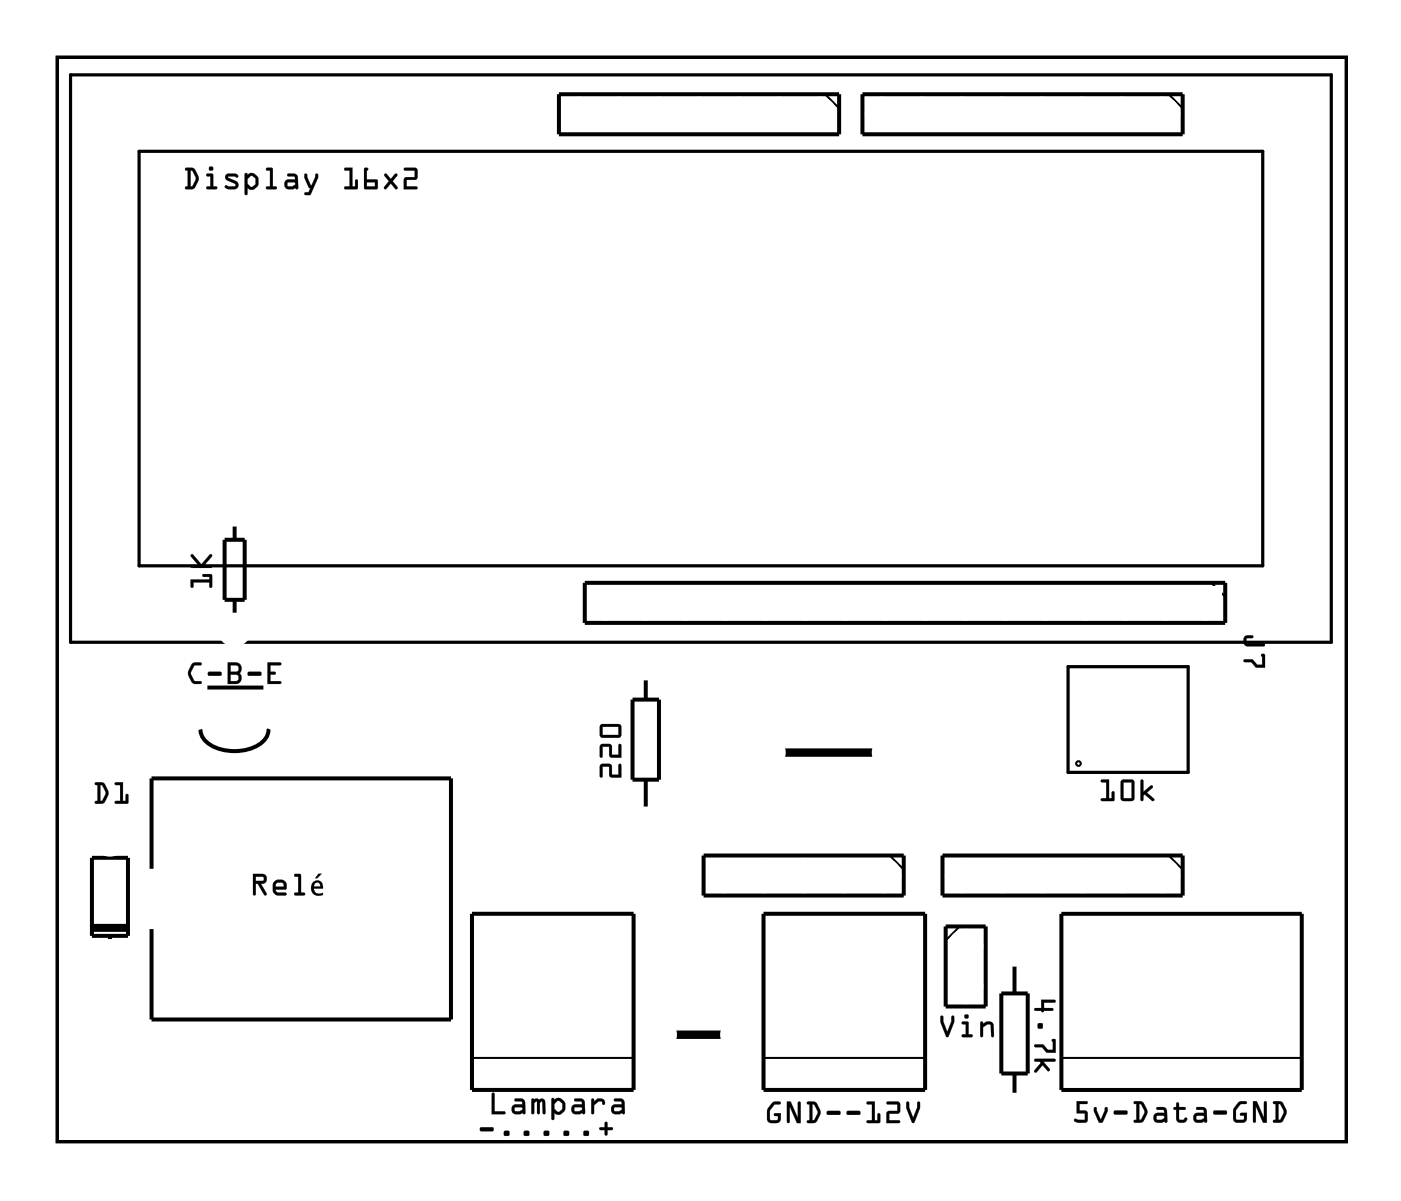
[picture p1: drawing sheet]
<svg xmlns="http://www.w3.org/2000/svg" width="89mm" height="76mm" viewBox="0 0 89 76" stroke-linecap="round" stroke-linejoin="round" font-family="sans-serif">
<path d="M3.6 3.6h81.8v68.8h-81.8zM4.5 4.8h80v35.9h-80zM8.8 9.6h71.3v26.3h-71.3zM67.8 42.3h7.6v6.7h-7.6z" fill="none" stroke="#000" stroke-width=".2"/>
<path d="M3.6 3.6h81.8v68.8h-81.8z" fill="none" stroke="#000" stroke-width=".06"/>
<g fill="none" stroke="#000" stroke-width=".25">
<path d="M35.5 6h17.7v2.5h-17.7zM54.7 6h20.3v2.5h-20.3zM14.3 34.2h1.2v3.9h-1.2zM14.9 33.3v.9M14.9 38.1v.9M37.1 37h40.6v2.5h-40.6zM5.8 54.4h2.3v5h-2.3zM7 54.2v.2M7 59.4v.3M9.6 55.1v-5.7h19v15.3h-19v-5.8M13.2 43.6h3.5M17 46.3a1.38 1.38 0 0 1-1 1.2 2.99 2.99 0 0 1-3-.5l-.2-.3-.1-.4"/>
<path d="M29.9 58h10.3v11.2h-10.3zM40.1 44.4h1.7v5.1h-1.7zM41 43v1.4M41 49.5v1.8M44.6 54.3h12.7v2.5h-12.7zM48.4 58h10.3v11.2h-10.3zM59.8 54.3h15.2v2.5h-15.2zM60 58.8h2.5v5.1h-2.5zM67.3 58h15.3v11.2h-15.3zM63.5 63h1.7v5.1h-1.7zM64.4 61.2v1.8M64.4 68.1v1.4"/>
</g>
<g fill="none" stroke="#000" stroke-width=".13">
<path d="M52.4 6l.8 .9M74.2 6l.8 .9M76.9 37l.8 .9M56.5 54.3l.8 .9M60.9 58.8l-.9 .9M74.2 54.3l.8 .9M29.9 67.1h10.3M48.4 67.1h10.3M67.3 67.1h15.3"/>
<circle cx="68.4" cy="48.4" r=".15"/>
</g>
<path d="M49.7 47.7h5.7M42.8 65.6h3" fill="none" stroke="#000" stroke-width=".53"/>
<path d="M5.8 58.9h2.3" fill="none" stroke="#000" stroke-width=".51"/>
<g fill="#000">
<path d="M11.8 10.7h.5l.3 .6-.2 .6-.6 .1a.1 .1 0 0 1-.1-.1 .1 .1 0 0 1 .1-.1h.1v-1h-.1zM11.8 10.7v.1h.1v1h-.1v.1l.4 .1 .4-.5v-.4l-.3-.4zM12.1 10.8v1h.1l.2-.5-.2-.4zM12.1 10.8l.1 .1 .2 .4-.2 .5h-.1zM13.1 11h.4v.8h.2a.1 .1 0 0 1 .1 .1 .1 .1 0 0 1-.1 .1h-.5a.1 .1 0 0 1-.1-.1 .1 .1 0 0 1 .1-.1h.2v-.6h-.3zM13.1 11v.2h.3v.6h-.3v.1l.6 .1 .1-.1-.3-.1v-.7zM13.2 10.7a.15 .15 0 0 1 .3 0 .15 .15 0 0 1-.3 0zM13.3 10.7a.13 .13 0 0 0 .2 0 .13 .13 0 0 0-.2 0zM14.3 11.1l.1-.1a.71 .71 0 0 1 .7 .1 .12 .12 0 0 1-.1 .2 .12 .12 0 0 1-.1-.1h-.4l.5 .3a.28 .28 0 0 1 .1 .3 .28 .28 0 0 1-.2 .2l-.6-.1a.12 .12 0 0 1 .1-.1 .12 .12 0 0 1 .1 0h.4v-.1l-.5-.3-.1-.2zM14.4 11.1l-.1 .1 .1 .2 .6 .3-.1 .1h-.6v.1l.2 .1h.5l.1-.2-.1-.3-.5-.3h.4a.09 .09 0 0 0 .1 .1 .11 .11 0 0 0 .1-.2l-.2-.1zM15.5 11h.2v.1l.2-.1h.2l.2 .2 .1 .2a.5 .5 0 0 1-.2 .6h-.3l-.2-.1v.4a.1 .1 0 0 1-.1 .1 .1 .1 0 0 1-.1-.1zM15.6 11l-.1 1.3 .1 .1 .1-.1v-.4l.2 .1h.2l.3-.2v-.4l-.3-.4h-.2l-.2 .1v-.1zM15.9 11.2l-.2 .2v.2l.3 .3 .2-.2v-.3l-.2-.2zM15.9 11.2h.1l.2 .2v.3l-.2 .2-.3-.3v-.2zM16.9 10.7h.4v1.1h.2a.1 .1 0 0 1 .1 .1 .1 .1 0 0 1-.1 .1h-.5a.1 .1 0 0 1-.1-.1 .1 .1 0 0 1 .1-.1h.1v-1h-.2zM16.9 10.7v.1h.2v1h-.2v.1l.6 .1v-.1l-.2-.1v-1.1zM18.2 11h.4l.2 .1 .1 .8a.09 .09 0 0 1-.1 .1 .09 .09 0 0 1-.1-.1l-.4 .1a.32 .32 0 0 1-.3-.3 .32 .32 0 0 1 .3-.3h.4v-.2h-.4zM18.3 11v.2l.4 .1v.1h-.4a.31 .31 0 0 0-.2 .3 .31 .31 0 0 0 .2 .3l.5-.1 .1 .1v-.7l-.2-.3zM18.3 11.6v.2h.2l.2-.1v-.1zM18.2 11.6h.5v.1l-.1 .1h-.3zM19.3 11l.2 .1 .2 .7 .3-.7a.1 .1 0 0 1 .1-.1 .1 .1 0 0 1 .1 .1l-.5 1.2-.3 .1a.1 .1 0 0 1-.1-.1 .1 .1 0 0 1 .1-.1h.2l.1-.3h-.1l-.3-.6zM19.3 11v.3l.3 .6h.1l-.1 .3h-.2l-.1 .1 .3 .1 .6-1.1v-.2h-.2l-.2 .7h-.1l-.2-.7zM21.9 10.7l.5-.1v1.2h.1v-.3a.1 .1 0 0 1 .1-.1 .1 .1 0 0 1 .1 .1v.5h-.8a.1 .1 0 0 1-.1-.1 .1 .1 0 0 1 .1-.1h.3v-1h-.3zM21.9 10.7v.1h.3v1h-.3v.1l.7 .1v-.6h-.1v.4h-.1v-1.2zM23.1 10.7l.2-.1a.09 .09 0 0 1 .1 .1 .09 .09 0 0 1-.1 .1v.6h.7l-.1 .6h-.8zM23.1 10.7v1.2l.8 .1 .1-.6h-.7v-.6l.1-.1zM23.3 11.6v.2h.5v-.2zM23.3 11.6h.5v.2h-.5zM24.4 11h.1l.3 .4 .2-.4a.1 .1 0 0 1 .2 0 .1 .1 0 0 1 0 .2l-.3 .3 .3 .4a.1 .1 0 0 1 0 .1 .1 .1 0 0 1-.1 0l-.3-.4-.3 .4a.1 .1 0 0 1-.1 0 .1 .1 0 0 1 0-.1l.3-.4-.3-.3zM24.4 11v.2l.3 .3-.3 .4v.1h.1l.3-.4 .3 .4h.1v-.1l-.3-.4 .3-.3v-.2h-.1l-.3 .4-.3-.4zM25.6 10.7l.7-.1 .2 .2-.1 .6h-.6v.4h.6a.1 .1 0 0 1 .1 .1 .1 .1 0 0 1-.1 .1h-.8l.1-.7 .6-.1v-.4h-.6zM25.7 10.7v.1h.6v.4l-.6 .1-.1 .7h.8v-.2h-.6v-.4h.6l.1-.6-.2-.1z"/>
<path d="M11.8 10.7h.5a.8 .8 0 0 1 .1 1.2l-.2 .1h-.5l.1-.1 .1-.1v-1h-.1zM12.1 10.8v1h.1l.2-.5-.2-.4zM13.1 11l.4 .1v.7l.3 .1-.1 .1h-.6v-.2h.3v-.6h-.3zM13.3 10.7a.14 .14 0 0 1 .2 0 .14 .14 0 0 1-.2 0zM14.4 11.1l.5-.1 .2 .1a.12 .12 0 0 1-.1 .2 .12 .12 0 0 1-.1-.1h-.4l.5 .3a.27 .27 0 0 1 .1 .3 .27 .27 0 0 1-.2 .2h-.5l-.1-.1v-.1h.6l.1-.1-.6-.3-.1-.2zM15.6 11h.1v.1l.2-.1h.2l.3 .3a.54 .54 0 0 1-.4 .7l-.3-.1v.4h-.2zM15.9 11.2l-.2 .2v.2l.3 .3 .2-.2v-.3l-.2-.2zM16.9 10.7h.4v1.1l.2 .1v.1h-.6v-.2h.2v-1h-.2zM18.2 11h.5l.2 .3v.7l-.2-.1-.4 .1a.31 .31 0 0 1-.3-.3 .31 .31 0 0 1 .3-.3h.4v-.1l-.4-.1zM18.3 11.6v.2h.2l.2-.1v-.1zM19.3 11l.2 .1 .2 .7 .3-.7h.2v.2l-.6 1.1-.3-.1 .1-.1h.2l.1-.3h-.1l-.3-.6zM21.9 10.7l.5-.1v1.2h.1v-.4h.2v.6h-.9l.1-.2h.3v-1h-.3zM23.1 10.7h.3l-.1 .1v.6h.7l-.1 .6h-.8zM23.3 11.6v.2h.5v-.2zM24.4 11h.1l.3 .4 .3-.4h.1v.2l-.3 .3 .3 .4v.1h-.1l-.3-.4-.3 .4h-.1v-.1l.3-.4-.3-.3zM25.7 10.7l.6-.1 .2 .2-.1 .6h-.6v.4h.6v.2h-.8l.1-.7 .6-.1v-.4h-.6z"/>
<path d="M12.1 36.8h1.2v-.2h-.4l-.1-.1 .6-.1 .1 .8h-.2v-.3h-1v.3l-.1 .1zM12.1 35.2h.2l.5 .6 .6-.6v.1l-.4 .6h.4l.1 .1h-1.3v-.1h.4l-.5-.6z"/>
<path d="M12.1 36.8h1.2v-.2h-.4a.1 .1 0 0 1-.1-.1 .1 .1 0 0 1 .1-.1h.5l.1 .8a.1 .1 0 0 1-.1 .1 .1 .1 0 0 1-.1-.1v-.3h-1v.3a.1 .1 0 0 1-.1 .1 .1 .1 0 0 1-.1-.1zM12.1 36.8l.1 .5 .1-.1v-.3h1v.3h.1v-.8l-.5 .1v.1h.4v.2zM12.1 35.2h.2l.5 .6 .5-.6a.1 .1 0 0 1 .1 0 .1 .1 0 0 1 0 .1l-.4 .6 .4-.1a.1 .1 0 0 1 .1 .1 .1 .1 0 0 1-.1 .1h-1.2a.1 .1 0 0 1-.1-.1 .1 .1 0 0 1 .1-.1l.4 .1-.5-.6zM12.1 35.2v.1l.5 .6h-.4v.1h1.2v-.1h-.4l.4-.6v-.1l-.6 .6-.6-.6z"/>
<path d="M6 49.7h.6l.3 .6-.3 .6-.5 .1a.1 .1 0 0 1-.1-.1 .1 .1 0 0 1 .1-.1h.1v-1h-.2zM6 49.7v.1h.2v1h-.1l-.1 .1 .5 .1 .3-.5v-.4l-.2-.4zM6.4 49.8v1h.1l.2-.5-.2-.4zM6.4 49.8l.1 .1 .2 .4-.3 .5zM7.3 49.7l.5-.1v1.2h.2v-.3a.1 .1 0 0 1 .1-.1 .1 .1 0 0 1 .1 .1l-.1 .5h-.7a.1 .1 0 0 1-.1-.1 .1 .1 0 0 1 .1-.1h.2v-1h-.3zM7.3 49.7v.1h.3v1h-.3v.1l.8 .1v-.6h-.1v.4h-.2v-1.2z"/>
<path d="M6 49.7h.6a.8 .8 0 0 1 .1 1.2l-.2 .1-.5-.1v-.1h.2v-1h-.2zM6.4 49.8v1l.3-.5-.2-.4zM7.3 49.7l.5-.1v1.2h.2v-.4h.1v.6l-.8-.1v-.1h.3v-1h-.3z"/>
<path d="M12.2 42.1l.5-.1a.1 .1 0 0 1 .1 .1 .1 .1 0 0 1-.1 .1h-.4l-.2 .5 .2 .5h.4a.1 .1 0 0 1 .1 .1 .1 .1 0 0 1-.1 .1h-.5l-.2-.5-.1-.3zM12.2 42.1l-.2 .4a.83 .83 0 0 0 .3 .9h.4l.1-.1-.1-.1h-.4l-.2-.4v-.2l.2-.4h.4l.1-.1-.1-.1h-.3zM13.2 42.6h.8l.1 .2-.1 .1h-.7l-.1-.1zM13.2 42.7l.1 .2h.7l.1-.1-.1-.2zM14.4 42h.6a.4 .4 0 0 1 .3 .3 .4 .4 0 0 1-.1 .4l.1 .3a.37 .37 0 0 1-.3 .4h-.6zM14.5 42v1.4h.5a.39 .39 0 0 0 .3-.3 .39 .39 0 0 0-.1-.4 .39 .39 0 0 0 .1-.4 .39 .39 0 0 0-.3-.3zM14.6 42.8v.4h.4a.2 .2 0 0 0 .1-.2 .2 .2 0 0 0-.1-.2zM14.6 42.8h.4a.22 .22 0 0 1 .2 .2 .22 .22 0 0 1-.2 .2h-.4zM14.6 42.2v.4h.4a.2 .2 0 0 0 .1-.2 .2 .2 0 0 0-.1-.2zM14.6 42.2h.4a.22 .22 0 0 1 .2 .2 .22 .22 0 0 1-.2 .2h-.4zM15.7 42.6h.8l.1 .2-.1 .1h-.7l-.1-.1zM15.7 42.7l.1 .2h.7l.1-.1-.1-.2zM17 42h.8a.1 .1 0 0 1 .1 .1 .1 .1 0 0 1-.1 .1h-.6v.4h.2a.1 .1 0 0 1 .1 .1 .1 .1 0 0 1-.1 .1h-.2v.4h.6a.1 .1 0 0 1 .1 .1 .1 .1 0 0 1-.1 .1h-.8zM17 42v1.4h.8v-.2h-.7v-.4h.3l.1-.1-.1-.1h-.3v-.4h.7v-.1z"/>
<path d="M12.2 42.1l.2-.1 .4 .1-.1 .1h-.4l-.2 .5 .2 .5h.4l.1 .1-.1 .1a.6 .6 0 0 1-.8-.6l.1-.3zM13.2 42.7l.8-.1 .1 .2-.1 .1h-.7l-.1-.1zM14.5 42h.5a.39 .39 0 0 1 .3 .3 .39 .39 0 0 1-.1 .4l.1 .3a.36 .36 0 0 1-.3 .4h-.5zM14.6 42.8v.4h.4a.21 .21 0 0 0 .2-.2 .21 .21 0 0 0-.2-.2zM14.6 42.2v.4h.4a.21 .21 0 0 0 .2-.2 .21 .21 0 0 0-.2-.2zM15.7 42.7l.8-.1 .1 .2-.1 .1h-.7l-.1-.1zM17 42l.8 .1v.1h-.6v.4h.2l.1 .1-.1 .1h-.2v.4h.6v.2h-.8z"/>
<path d="M16 55.4h.7a.32 .32 0 0 1 .2 .4 .32 .32 0 0 1-.3 .3l.3 .6a.1 .1 0 0 1 0 .1 .1 .1 0 0 1-.1 0l-.4-.7h-.2v.6a.1 .1 0 0 1-.1 .1 .1 .1 0 0 1-.1-.1zM16.1 55.4v1.4l.1-.1v-.6h.2l.4 .7h.1l-.4-.7a.31 .31 0 0 0 .4-.3 .31 .31 0 0 0-.2-.3zM16.2 55.6v.3l.5-.1v-.2zM16.2 55.6h.5v.2l-.5 .1zM17.4 55.9l.2-.1h.3l.2 .1 .1 .2v.3h-.7l.1 .2h.5a.1 .1 0 0 1 .1 .1 .1 .1 0 0 1-.1 .1h-.5l-.2-.1-.1-.2zM17.4 56l-.1 .5 .1 .2 .2 .1h.6l-.1-.2h-.5l-.1-.1v-.1h.7v-.3l-.1-.2-.2-.1h-.3zM17.5 56.1v.2h.5l-.1-.3zM17.5 56.1l.4-.1 .1 .3h-.5zM18.7 55.5h.4v1.1h.2a.1 .1 0 0 1 .1 .1 .1 .1 0 0 1-.1 .1h-.5a.1 .1 0 0 1-.1-.1 .1 .1 0 0 1 .1-.1h.1v-1h-.2zM18.7 55.5v.1h.2v1h-.2v.2h.6v-.1l-.2-.1v-1.1zM19.8 56a.38 .38 0 0 1 .5-.1 .38 .38 0 0 1 .2 .5h-.6l.1 .2a.41 .41 0 0 0 .5 0v.2a.52 .52 0 0 1-.7-.1 .52 .52 0 0 1 0-.7zM19.9 56a.5 .5 0 0 0-.1 .7 .5 .5 0 0 0 .7 .1v-.2a.35 .35 0 0 1-.4 .1 .35 .35 0 0 1-.2-.3l.6-.1a.36 .36 0 0 0-.2-.4 .36 .36 0 0 0-.4 .1zM20 56.1l-.1 .1h.4v-.1l-.2-.1zM20 56h.1h.2v.3h-.4zM20.2 55.4h.2l-.3 .3h-.1zM20.2 55.4l-.2 .3h.1l.3-.2z"/>
<path d="M16.1 55.4h.6a.31 .31 0 0 1 .2 .4 .31 .31 0 0 1-.3 .3l.3 .7h-.1l-.4-.7h-.2v.6l-.1 .1zM16.2 55.6v.3l.5-.1v-.2zM17.4 55.9l.2-.1h.3l.2 .1 .1 .2v.3l-.7 .1 .1 .1h.5l.1 .2h-.6l-.2-.1-.1-.2zM17.5 56.1v.2h.5l-.1-.3zM18.7 55.5h.4v1.1l.2 .1v.1h-.6v-.2h.2v-1h-.2zM19.9 56a.38 .38 0 0 1 .4-.1 .38 .38 0 0 1 .2 .5h-.6l.1 .2a.41 .41 0 0 0 .5 0v.2a.51 .51 0 0 1-.7-.1 .51 .51 0 0 1 .1-.7zM20 56.1l-.1 .1h.4v-.1l-.2-.1zM20.2 55.4h.2l-.3 .3h-.1z"/>
<path d="M38.1 48.5h.6l.1 .1v.6h.4v-.6l.2-.1v.8h-.7v-.7h-.5v.6l-.1 .1zM38.1 47.3l.6-.1 .1 .2v.5h.4v-.6l.2-.1v.9l-.7-.1v-.6h-.5v.6l-.1 .1zM38.1 46h1.2l.1 .1v.6l-.2 .1h-1l-.1-.2zM38.2 46.1v.5h1v-.5z"/>
<path d="M38.1 48.5h.7v.7h.4v-.6a.1 .1 0 0 1 .1-.1 .1 .1 0 0 1 .1 .1v.7h-.7v-.7h-.5v.6a.1 .1 0 0 1-.1 .1 .1 .1 0 0 1 0-.1zM38.1 48.5v.8l.1-.1v-.6h.5v.7h.7v-.8l-.1 .1v.6h-.5v-.6l-.1-.1zM38.1 47.2h.7v.7h.4v-.6a.1 .1 0 0 1 .1-.1 .1 .1 0 0 1 .1 .1v.8l-.7-.1v-.6h-.5v.6a.1 .1 0 0 1-.1 .1 .1 .1 0 0 1 0-.1zM38.1 47.3v.8l.1-.1v-.6h.5v.6l.7 .1v-.9l-.1 .1v.6h-.5v-.5l-.1-.2zM38.1 46l1.2-.1 .1 .2v.6l-.2 .1h-1l-.1-.2zM38.1 46v.6l.1 .2h1l.2-.1v-.6l-.1-.1zM38.2 46.1v.5h1v-.5zM38.2 46.1h1.1v.5h-1.1z"/>
<path d="M69.9 49.5h.5v1.1h.1v-.3a.1 .1 0 0 1 .1-.1 .1 .1 0 0 1 .1 .1v.5h-.8a.1 .1 0 0 1-.1-.1 .1 .1 0 0 1 .1-.1h.3v-1h-.3zM69.9 49.5v.1h.3v1.1h-.3v.1h.8v-.6l-.1 .1v.4h-.2v-1.2zM71.2 49.5h.6l.2 .1v1l-.1 .2h-.6l-.2-.1zM71.2 49.5l-.1 1.2 .2 .1h.6l.1-.2v-1l-.2-.1zM71.3 49.6v1h.5v-1zM71.3 49.6h.5v1.1h-.5zM72.4 49.5h.2v.7l.4-.4a.09 .09 0 0 1 .1 .1 .09 .09 0 0 1 0 .1l-.3 .3 .4 .4a.1 .1 0 0 1 0 .1 .1 .1 0 0 1-.1 0l-.5-.4v.1v.2a.1 .1 0 0 1-.1 .1 .1 .1 0 0 1-.1-.1zM72.4 49.5v1.3h.1v-.3l.1-.1 .6 .4v-.1l-.4-.4 .3-.4h-.1l-.5 .4v-.8z"/>
<path d="M69.9 49.5h.5v1.1h.1v-.3l.2-.1v.6h-.8v-.1l.3-.1v-1h-.3zM71.2 49.5h.6l.2 .1v1l-.1 .2h-.6l-.2-.1zM71.3 49.6v1h.5v-1zM72.4 49.5h.2v.7l.4-.4 .2 .1-.4 .4 .4 .4v.1l-.6-.4v.1l-.1 .3h-.1z"/>
<path d="M79 40.4l.2-.1 .3 .1v.1h-.4v.3h1.1l.1 .2h-1.2l-.2-.3zM78.9 41.9l.6-.1 .3 .4h.3v-.5l-.1-.1 .2-.1 .1 .9-.6-.1-.3-.3h-.4z"/>
<path d="M79 40.4l.4-.1a.1 .1 0 0 1 .1 .1 .1 .1 0 0 1-.1 .1h-.3v.3h1.1a.1 .1 0 0 1 .1 .1 .1 .1 0 0 1-.1 .1h-1.1l-.2-.3zM79 40.4l-.1 .3 .2 .3 1.2-.1-.1-.1h-1.1v-.3h.4v-.1l-.3-.1zM78.9 41.9l.6-.1 .3 .4h.3v-.5l-.1-.1 .2-.1 .1 .9h-.6l-.3-.4h-.4zM78.9 41.9l.1 .1h.4l.3 .3 .6 .1-.1-.9-.2 .1 .1 .1v.5h-.3l-.3-.4z"/>
<path d="M30.5 71.5h.7l.1 .2-.1 .1h-.7v-.1zM30.5 71.6v.2h.7l.1-.1-.1-.2zM32 71.8h.3v.3h-.3zM32 71.8v.2h.3v-.2zM33.3 71.8h.3v.3h-.3zM33.3 71.8v.2h.3v-.2zM34.5 71.8h.3v.3h-.3zM34.5 71.8v.2h.3v-.2zM35.8 71.8h.3v.3h-.3zM35.8 71.8v.2h.3v-.2zM37 71.8h.4v.3h-.4zM37.1 71.8v.2h.2v-.2zM38 71.5h.4v-.2a.1 .1 0 0 1 .1-.1 .1 .1 0 0 1 .1 .1l-.1 .2h.3a.1 .1 0 0 1 .1 .1 .1 .1 0 0 1-.1 .1h-.3l.1 .3a.1 .1 0 0 1-.1 .1 .1 .1 0 0 1-.1-.1v-.3h-.3zM38.1 71.6v.1h.3v.3h.1v-.3h.3l.1-.1-.1-.1h-.3v-.3h-.1v.3z"/>
<path d="M30.5 71.5h.7l.1 .2-.1 .1h-.7v-.1zM32 71.8h.3v.2h-.3zM33.3 71.8h.3v.2h-.3zM34.5 71.8h.3v.2h-.3zM35.8 71.8h.3v.2h-.3zM37 71.8h.3v.2h-.3zM38.1 71.5h.3v-.3h.1v.3h.3l.1 .1-.1 .1h-.3v.3h-.1v-.3h-.3z"/>
<path d="M31.2 69.3l.2 .1v1.1h.6a.1 .1 0 0 1 .1 .1 .1 .1 0 0 1-.1 .1h-.8zM31.2 69.4v1.3h.8v-.2h-.6v-1.1zM32.7 69.7h.4l.1 .1 .1 .8a.09 .09 0 0 1 0 .1 .09 .09 0 0 1-.1-.1l-.5 .1a.32 .32 0 0 1-.2-.3 .32 .32 0 0 1 .2-.3h.4v-.2h-.4zM32.7 69.7v.2h.4l.1 .2h-.5a.31 .31 0 0 0-.2 .3 .31 .31 0 0 0 .2 .3l.5-.1 .1 .1v-.7l-.1-.3zM32.7 70.3v.2h.3l.2-.1-.1-.1zM32.7 70.3l.4-.1 .1 .2-.2 .1h-.3zM33.7 69.7h.3l.2 .1a.21 .21 0 0 1 .2-.1 .21 .21 0 0 1 .2 .2v.7a.1 .1 0 0 1-.1 .1 .1 .1 0 0 1-.1-.1v-.7l-.1 .1v.6a.1 .1 0 0 1-.1 .1 .1 .1 0 0 1-.1-.1l-.1-.7-.1 .1v.6a.1 .1 0 0 1-.1 .1 .1 .1 0 0 1-.1-.1zM33.7 69.7l.1 1 .1-.1v-.6l.1-.1 .1 .8 .1-.1v-.6l.2-.1v.7l.2 .1v-.8a.21 .21 0 0 0-.2-.2 .21 .21 0 0 0-.2 .1l-.2-.1zM35 69.7h.2v.1l.1-.1h.3l.2 .2 .1 .2a.5 .5 0 0 1-.3 .6h-.2l-.2-.1v.4a.1 .1 0 0 1-.1 .1 .1 .1 0 0 1-.1-.1zM35 69.7v1.3l.1 .1 .1-.1v-.4l.2 .1h.2l.2-.3 .1-.3-.4-.4h-.2l-.1 .1-.1-.1zM35.4 69.9l-.2 .2v.2l.3 .2 .2-.1v-.3l-.2-.2zM35.3 69.9l.2-.1 .2 .3v.3l-.2 .2-.3-.3v-.3zM36.4 69.7h.4l.2 .1 .1 .8a.09 .09 0 0 1-.1 .1 .09 .09 0 0 1 0-.1l-.5 .1a.32 .32 0 0 1-.3-.3 .32 .32 0 0 1 .3-.3h.4v-.2h-.4zM36.5 69.7v.2h.4v.2h-.4a.31 .31 0 0 0-.2 .3 .31 .31 0 0 0 .2 .3l.5-.1 .1 .1v-.7l-.2-.3zM36.5 70.3v.2h.3l.1-.1v-.1zM36.5 70.3l.4-.1v.2l-.1 .1h-.3zM37.5 69.7h.2v.2l.2-.2a.33 .33 0 0 1 .3 0 .33 .33 0 0 1 .2 .3 .14 .14 0 0 1-.2 .1 .14 .14 0 0 1 0-.2h-.2l-.3 .2v.5a.1 .1 0 0 1-.1 .1 .1 .1 0 0 1-.1-.1zM37.6 69.7v1l.1-.1v-.5l.3-.2h.2l.1 .2a.23 .23 0 0 0 .1-.3 .23 .23 0 0 0-.3-.1h-.2l-.2 .2v-.2zM39 69.7h.4l.2 .1 .1 .8a.09 .09 0 0 1-.1 .1 .09 .09 0 0 1-.1-.1l-.5 .1a.32 .32 0 0 1-.2-.3 .32 .32 0 0 1 .2-.3h.5l-.1-.2h-.4zM39 69.7v.2h.5v.2h-.5a.31 .31 0 0 0-.2 .3 .31 .31 0 0 0 .2 .3l.5-.1 .1 .1v-.7l-.1-.3zM39 70.3v.2h.3l.2-.1-.1-.1zM39 70.3l.4-.1 .1 .2-.2 .1h-.3z"/>
<path d="M31.2 69.4h.2v1.1h.6v.2h-.8zM32.7 69.7h.5l.1 .3v.7l-.1-.1-.5 .1a.31 .31 0 0 1-.2-.3 .31 .31 0 0 1 .2-.3h.4v-.2h-.4zM32.7 70.3v.2h.3l.2-.1-.1-.1zM33.7 69.7l.8 .1 .1 .9-.2-.1v-.7l-.1 .1-.1 .7-.1-.1-.1-.7-.1 .1v.6l-.2 .1zM35 69.7h.1l.1 .1 .1-.1h.2l.4 .3a.54 .54 0 0 1-.4 .7l-.3-.1v.4h-.2zM35.4 69.9l-.2 .1v.3l.3 .3 .2-.2v-.3l-.2-.3zM36.5 69.7h.4l.2 .3v.7l-.1-.1-.5 .1a.31 .31 0 0 1-.2-.3 .31 .31 0 0 1 .2-.3h.4v-.2h-.4zM36.5 70.3v.2h.3l.1-.1v-.1zM37.5 69.7h.2v.2l.2-.2a.33 .33 0 0 1 .3 0 .33 .33 0 0 1 .2 .3 .12 .12 0 0 1-.2 .1 .12 .12 0 0 1 0-.2h-.2l-.3 .2v.5l-.1 .1zM39 69.7h.5l.1 .3v.7l-.1-.1-.5 .1a.31 .31 0 0 1-.2-.3 .31 .31 0 0 1 .2-.3h.5l-.1-.2h-.4zM39 70.3v.2h.3l.2-.1-.1-.1z"/>
<path d="M49 70l.5-.1a.1 .1 0 0 1 .1 .1 .1 .1 0 0 1-.1 .1h-.3l-.3 .4v.5h.4l.1-.2h-.2a.1 .1 0 0 1-.1-.1 .1 .1 0 0 1 .1-.1h.4l-.1 .6-.2 .1-.6-.1v-.2v-.6zM49 70a.9 .9 0 0 0-.2 1.2h.6l.1-.2v-.4h-.3l-.1 .2h.3l-.1 .3-.5-.1 .1-.6 .3-.3h.3v-.1l-.3-.1zM49.9 69.9h.3l.4 1v-.9a.1 .1 0 0 1 .1-.1 .1 .1 0 0 1 .1 .1v1.3h-.2l-.5-1.1v1a.1 .1 0 0 1-.1 .1 .1 .1 0 0 1-.1-.1zM49.9 69.9l.1 1.3h.1v-1l.5 1.1h.2v-1.3l-.1-.1-.1 .1v1l-.4-1.1zM51.2 69.9h.6l.3 .7-.3 .6-.5 .1a.1 .1 0 0 1-.1-.1 .1 .1 0 0 1 .1-.1h.1v-1l-.2-.1zM51.2 69.9v.1l.2 .1v1h-.1l-.1 .1h.5l.3-.4v-.4l-.3-.5zM51.5 70.1l.1 1 .1-.1 .2-.4-.2-.5zM51.5 70.1h.2l.2 .5-.3 .5h-.1zM52.5 70.5h.7l.1 .1-.1 .1h-.7zM52.5 70.5v.2h.7l.1-.1-.1-.1zM53.7 70.5h.8l.1 .1-.1 .1h-.7h-.1zM53.8 70.5v.2h.7l.1-.1-.1-.1zM55 69.9h.5v1.2h.2v-.4a.1 .1 0 0 1 .1-.1 .1 .1 0 0 1 .1 .1l-.1 .5-.7 .1a.1 .1 0 0 1-.1-.1 .1 .1 0 0 1 .1-.1h.2v-1h-.3zM55 69.9v.2h.3v1h-.3v.1h.8v-.6l-.1 .1v.4h-.2v-1.2zM56.3 69.9h.6l.2 .1v.6l-.7 .1v.4h.6a.1 .1 0 0 1 .1 .1 .1 .1 0 0 1-.1 .1h-.8l.1-.8h.6v-.4h-.6zM56.3 69.9v.2h.6v.4h-.6l-.1 .8 .9-.1v-.1h-.7v-.4l.7-.1v-.6l-.2-.1zM57.5 69.9h.2v.4l.2 .6 .3-.6v-.3a.1 .1 0 0 1 .1-.1 .1 .1 0 0 1 .1 .1v.3l-.5 1-.4-1zM57.5 69.9v.4l.4 .9h.1l.4-.9v-.3h-.2v.3l-.3 .6-.2-.6v-.3z"/>
<path d="M49 70l.2-.1h.3v.1v.1h-.3l-.3 .3v.6l.4 .1 .1-.3h-.2l-.1-.1 .4-.1v.5l-.1 .1-.5 .1-.1-.1-.1-.2a.94 .94 0 0 1 .3-1zM49.9 69.9h.3l.4 1v-.9l.1-.1h.1v1.4h-.2l-.5-1.1v1h-.2zM51.2 69.9h.6a.8 .8 0 0 1 0 1.2l-.1 .1h-.5v-.1h.2v-1l-.2-.1zM51.5 70.1v1h.1l.3-.5-.2-.5zM52.5 70.5h.7l.1 .1-.1 .1h-.7zM53.7 70.5h.8l.1 .1-.1 .1h-.7h-.1zM55 69.9h.5v1.2h.2v-.4l.1-.1v.6h-.8v-.1h.3v-1h-.3zM56.3 69.9h.6l.2 .1v.6l-.7 .1v.4h.7v.1l-.9 .1 .1-.8h.6v-.4h-.6zM57.5 69.9h.2v.4l.2 .6 .3-.6v-.4h.2v.4l-.4 .9h-.1l-.4-.9z"/>
<path d="M59.7 64.5h.2v.3l.2 .7 .3-.7v-.3a.1 .1 0 0 1 .1-.1 .1 .1 0 0 1 .1 .1v.3l-.5 1-.4-1zM59.7 64.5v.3l.3 .9 .2 .1 .3-1v-.3h-.1v.3l-.3 .7-.3-.7v-.3zM61 64.8h.4l.1 .8h.1a.1 .1 0 0 1 .1 .1 .1 .1 0 0 1-.1 .1h-.5a.1 .1 0 0 1-.1-.1 .1 .1 0 0 1 .1-.1h.2v-.6h-.2zM61.1 64.8v.2h.2v.6h-.2l-.1 .1 .7 .1v-.1l-.2-.1-.1-.7zM61.2 64.5a.15 .15 0 0 1 .3 0 .15 .15 0 0 1-.3 0zM61.2 64.5a.15 .15 0 0 0 .3 0 .15 .15 0 0 0-.3 0zM62.2 64.8h.2v.2a.39 .39 0 0 1 .7 .1v.6a.09 .09 0 0 1-.1 .1 .09 .09 0 0 1-.1-.1v-.6l-.2-.1-.3 .2v.5a.1 .1 0 0 1-.1 .1 .1 .1 0 0 1-.1-.1zM62.2 64.8l.1 1 .1-.1v-.5l.3-.2h.2v.7l.1 .1v-.7a.32 .32 0 0 0-.4-.2l-.2 .1-.1-.2z"/>
<path d="M59.7 64.5h.1l.1 .3 .2 .7 .3-.7v-.3h.1v.3l-.3 1-.2-.1-.3-.9zM61.1 64.8l.4 .1v.7l.2 .1v.1l-.7-.1 .1-.1h.2v-.6h-.2zM61.2 64.5a.15 .15 0 0 1 .3 0 .15 .15 0 0 1-.3 0zM62.2 64.8h.2v.2a.38 .38 0 0 1 .3-.2 .38 .38 0 0 1 .3 .3v.7h-.1v-.8h-.2l-.3 .2v.5l-.1 .1z"/>
<path d="M66.1 63.4l.9 .1-.1 .1h-.7v.4h.6v.1h-.6v.1l-.1-.1h-.4v-.1h.4zM65.9 64.9h.2v.3h-.2zM65.7 66.3h.5l.3 .3h.3v-.5l-.1-.1 .2-.1 .1 .9h-.6l-.3-.4h-.4zM65.7 67.2h1.2l.1 .1-.1 .1h-.7l.4 .4v.2l-.4-.4-.5 .5-.1-.2 .4-.5h-.3z"/>
<path d="M66.1 63.4h.8a.1 .1 0 0 1 .1 .1 .1 .1 0 0 1-.1 .1h-.7v.4l.6-.1a.1 .1 0 0 1 0 .1 .1 .1 0 0 1 0 .1h-.5a.09 .09 0 0 1-.1 .1 .09 .09 0 0 1-.1-.1h-.4a.1 .1 0 0 1-.1-.1 .1 .1 0 0 1 .1-.1l.4 .1zM66.1 63.4v.6h-.4v.1h.4l.1 .1v-.1h.6v-.1h-.6v-.4h.7l.1-.1zM65.9 64.9h.3v.3h-.3zM65.9 64.9v.3h.2v-.3zM65.6 66.3h.6l.3 .3h.3v-.5l-.1-.1 .2-.1 .1 .9h-.6l-.3-.4h-.4zM65.7 66.3v.1h.4l.3 .4h.6l-.1-.9-.2 .1 .1 .1v.5h-.3l-.3-.3zM65.6 67.2h1.3a.1 .1 0 0 1 .1 .1 .1 .1 0 0 1-.1 .1h-.7l.4 .4a.09 .09 0 0 1 0 .1 .09 .09 0 0 1-.1 0l-.3-.3-.4 .4a.1 .1 0 0 1-.1 0 .1 .1 0 0 1-.1-.1l.4-.5h-.3zM65.7 67.2v.1h.3l.1 .1-.5 .5 .1 .1 .5-.4 .4 .3v-.1l-.4-.5h.7h.1l-.1-.1z"/>
<path d="M68.3 69.9h.6a.1 .1 0 0 1 .1 .1 .1 .1 0 0 1-.1 .1l-.4-.1v.5h.5v.6l-.2 .1h-.6a.11 .11 0 0 1-.1-.2 .1 .1 0 0 1 .2 0l.5 .1v-.5h-.5zM68.3 69.9v.7h.6v.5l-.7-.1v.1l.2 .1h.5l.1-.1v-.5l-.1-.1h-.4v-.5h.5v-.1zM69.4 70.3h.2l.2 .7 .3-.7a.1 .1 0 0 1 .1-.1 .1 .1 0 0 1 .1 .1l-.3 .9h-.2l-.4-.7zM69.4 70.3v.2l.3 .7h.2l.4-.7v-.2h-.2l-.3 .8-.2-.8zM70.7 70.5h.8l.1 .1-.1 .1h-.7h-.1zM70.7 70.5l.1 .2h.7v-.1v-.1zM72 69.9h.5l.3 .7-.2 .5-.6 .1a.1 .1 0 0 1-.1-.1 .1 .1 0 0 1 .1-.1l.1 .1v-1.1h-.1zM72 69.9v.1h.1v1.1h-.1v.1h.4l.4-.5v-.3l-.3-.5zM72.3 70v1.1l.1-.1 .2-.4-.2-.5zM72.3 70l.1 .1 .2 .5-.3 .5zM73.4 70.3l.4-.1 .2 .1 .1 .8a.09 .09 0 0 1-.1 .1 .09 .09 0 0 1-.1-.1l-.4 .1a.32 .32 0 0 1-.3-.3 .32 .32 0 0 1 .3-.3h.4l-.1-.2h-.4zM73.4 70.3v.1l.5 .1v.1h-.4a.31 .31 0 0 0-.3 .3 .31 .31 0 0 0 .3 .3l.4-.1 .1 .1v-.7l-.1-.2zM73.4 70.8v.2l.3 .1 .2-.2-.1-.1zM73.4 70.8h.4l.1 .2-.2 .1h-.3zM74.7 70h.1v.2h.4a.1 .1 0 0 1 .1 .1 .1 .1 0 0 1-.1 .1h-.4v.6h.3l.1-.1h.1a.21 .21 0 0 1 0 .3 .21 .21 0 0 1-.2 0h-.3l-.2-.1v-.7h-.1a.1 .1 0 0 1 0-.1 .1 .1 0 0 1 0-.1h.1zM74.7 70l-.1 .2-.1 .1 .1 .1v.6a.37 .37 0 0 0 .4 .2 .37 .37 0 0 0 .3-.2l-.1-.1-.1 .2-.3-.1v-.6h.4v-.1v-.1h-.4v-.2zM75.9 70.3l.4-.1 .2 .1 .1 .8a.09 .09 0 0 1-.1 .1 .09 .09 0 0 1-.1-.1l-.4 .1a.32 .32 0 0 1-.3-.3 .32 .32 0 0 1 .3-.3h.4v-.2h-.5zM75.9 70.3l.1 .1 .4 .1v.1h-.4a.31 .31 0 0 0-.3 .3 .31 .31 0 0 0 .3 .3l.4-.1 .2 .1v-.7l-.2-.2zM75.9 70.8l.1 .2 .2 .1 .2-.2-.1-.1zM75.9 70.8h.5v.2l-.2 .1h-.3zM77 70.5h.8l.1 .1-.1 .1h-.7h-.1zM77 70.5l.1 .2h.7v-.1v-.1zM78.6 70l.4-.1a.1 .1 0 0 1 .1 .1 .1 .1 0 0 1-.1 .1h-.3l-.3 .3 .1 .6h.4v-.2h-.1a.1 .1 0 0 1-.1-.1 .1 .1 0 0 1 .1-.1h.3l-.1 .6h-.1h-.6l-.1-.2 .1-.6zM78.6 70a.9 .9 0 0 0-.2 1.2h.6l.1-.2v-.4h-.3l-.1 .2h.3l-.1 .2h-.5l.1-.6 .2-.4h.4l-.3-.1zM79.5 69.9h.2l.5 1v-.9a.1 .1 0 0 1 .1-.1 .1 .1 0 0 1 .1 .1v1.2h-.3l-.4-1v.9a.1 .1 0 0 1-.1 .1 .1 .1 0 0 1-.1-.1zM79.5 69.9v1.3h.1l.1-.1v-1l.4 1.1h.3v-1.3h-.1l-.1 .1v1l-.5-1.1zM80.8 69.9h.5l.4 .7-.3 .5-.5 .1a.1 .1 0 0 1-.1-.1 .1 .1 0 0 1 .1-.1v.1v-1.1h-.1zM80.8 69.9v.1h.2v1.1h-.2v.1h.5l.3-.5v-.3l-.3-.5zM81.1 70v1.1l.2-.1 .2-.4-.2-.5zM81.1 70l.2 .1 .2 .5-.3 .5h-.1z"/>
<path d="M68.3 69.9h.6l.1 .1h-.1h-.4v.5h.4l.1 .1v.5l-.2 .1h-.4a.15 .15 0 0 1-.2 0 .15 .15 0 0 1 .1-.2l.5 .1v-.5h-.5zM69.4 70.3h.2l.2 .7 .3-.7h.2v.2l-.3 .7h-.3l-.3-.7zM70.7 70.5h.8v.1v.1h-.7h-.1zM72 69.9h.5a.8 .8 0 0 1 .1 1.2l-.2 .1h-.5l.1-.1h.1v-1.1h-.1zM72.3 70v1.1l.3-.5-.2-.5zM73.4 70.3h.5l.1 .2v.7l-.1-.1-.4 .1a.31 .31 0 0 1-.3-.3 .31 .31 0 0 1 .3-.3h.4v-.1l-.5-.1zM73.4 70.8v.2l.3 .1 .2-.2-.1-.1zM74.7 70h.1v.2h.4v.1v.1h-.4v.6h.3l.1-.1 .1 .1a.35 .35 0 0 1-.3 .3 .35 .35 0 0 1-.4-.3v-.6l-.1-.1 .1-.1zM75.9 70.3h.5l.2 .2v.7l-.2-.1-.4 .1a.31 .31 0 0 1-.3-.3 .31 .31 0 0 1 .3-.3h.4v-.1l-.4-.1zM75.9 70.8l.1 .2 .2 .1 .2-.2v-.1zM77 70.5h.8l.1 .1-.1 .1h-.7h-.1zM78.6 70l.2-.1h.3v.1l-.4 .1-.2 .3-.1 .6h.5v-.2h-.2v-.1l.4-.1v.5l-.1 .1h-.5h-.2l-.1-.2a.94 .94 0 0 1 .4-1zM79.5 69.9h.2l.5 1v-.9l.1-.1h.1v1.3h-.3l-.4-1v.9l-.1 .1h-.1zM80.8 69.9h.5a.8 .8 0 0 1 .1 1.2l-.1 .1h-.5v-.1h.1v-1.1h-.1zM81.1 70v1.1h.1l.3-.5-.2-.5z"/>
</g>
<circle cx="61.3" cy="60.1" r=".74" fill="#fff"/>
<circle cx="61.3" cy="60.1" r=".74" fill="none" stroke="#fff" stroke-width=".76" stroke-linecap="butt"/>
<circle cx="61.3" cy="62.6" r=".74" fill="#fff"/>
<circle cx="61.3" cy="62.6" r=".74" fill="none" stroke="#fff" stroke-width=".76" stroke-linecap="butt"/>
<circle cx="41.9" cy="65.7" r=".7" fill="#fff"/>
<circle cx="41.9" cy="65.7" r=".7" fill="none" stroke="#fff" stroke-width=".76" stroke-linecap="butt"/>
<circle cx="46.8" cy="65.7" r=".7" fill="#fff"/>
<circle cx="46.8" cy="65.7" r=".7" fill="none" stroke="#fff" stroke-width=".76" stroke-linecap="butt"/>
<path d="M55.3 61.8h1.5v1.5h-1.5z" fill="#fff"/>
<path d="M55.3 61.8h1.5v1.5h-1.5z" fill="none" stroke="#fff" stroke-width=".76" stroke-linecap="butt"/>
<circle cx="56.1" cy="62.5" r=".76" fill="#fff"/>
<circle cx="56.1" cy="62.5" r=".76" fill="none" stroke="#fff" stroke-width=".76" stroke-linecap="butt"/>
<circle cx="51.1" cy="62.5" r=".76" fill="#fff"/>
<circle cx="51.1" cy="62.5" r=".76" fill="none" stroke="#fff" stroke-width=".76" stroke-linecap="butt"/>
<circle cx="76.5" cy="38.2" r=".74" fill="#fff"/>
<circle cx="76.5" cy="38.2" r=".74" fill="none" stroke="#fff" stroke-width=".76" stroke-linecap="butt"/>
<circle cx="73.9" cy="38.2" r=".74" fill="#fff"/>
<circle cx="73.9" cy="38.2" r=".74" fill="none" stroke="#fff" stroke-width=".76" stroke-linecap="butt"/>
<circle cx="71.4" cy="38.2" r=".74" fill="#fff"/>
<circle cx="71.4" cy="38.2" r=".74" fill="none" stroke="#fff" stroke-width=".76" stroke-linecap="butt"/>
<circle cx="68.9" cy="38.2" r=".74" fill="#fff"/>
<circle cx="68.9" cy="38.2" r=".74" fill="none" stroke="#fff" stroke-width=".76" stroke-linecap="butt"/>
<circle cx="66.3" cy="38.2" r=".74" fill="#fff"/>
<circle cx="66.3" cy="38.2" r=".74" fill="none" stroke="#fff" stroke-width=".76" stroke-linecap="butt"/>
<circle cx="63.8" cy="38.2" r=".74" fill="#fff"/>
<circle cx="63.8" cy="38.2" r=".74" fill="none" stroke="#fff" stroke-width=".76" stroke-linecap="butt"/>
<circle cx="61.2" cy="38.2" r=".74" fill="#fff"/>
<circle cx="61.2" cy="38.2" r=".74" fill="none" stroke="#fff" stroke-width=".76" stroke-linecap="butt"/>
<circle cx="58.7" cy="38.2" r=".74" fill="#fff"/>
<circle cx="58.7" cy="38.2" r=".74" fill="none" stroke="#fff" stroke-width=".76" stroke-linecap="butt"/>
<circle cx="56.2" cy="38.2" r=".74" fill="#fff"/>
<circle cx="56.2" cy="38.2" r=".74" fill="none" stroke="#fff" stroke-width=".76" stroke-linecap="butt"/>
<circle cx="53.6" cy="38.2" r=".74" fill="#fff"/>
<circle cx="53.6" cy="38.2" r=".74" fill="none" stroke="#fff" stroke-width=".76" stroke-linecap="butt"/>
<circle cx="51.1" cy="38.2" r=".74" fill="#fff"/>
<circle cx="51.1" cy="38.2" r=".74" fill="none" stroke="#fff" stroke-width=".76" stroke-linecap="butt"/>
<circle cx="48.5" cy="38.2" r=".74" fill="#fff"/>
<circle cx="48.5" cy="38.2" r=".74" fill="none" stroke="#fff" stroke-width=".76" stroke-linecap="butt"/>
<circle cx="46" cy="38.2" r=".74" fill="#fff"/>
<circle cx="46" cy="38.2" r=".74" fill="none" stroke="#fff" stroke-width=".76" stroke-linecap="butt"/>
<circle cx="43.5" cy="38.2" r=".74" fill="#fff"/>
<circle cx="43.5" cy="38.2" r=".74" fill="none" stroke="#fff" stroke-width=".76" stroke-linecap="butt"/>
<circle cx="40.9" cy="38.2" r=".74" fill="#fff"/>
<circle cx="40.9" cy="38.2" r=".74" fill="none" stroke="#fff" stroke-width=".76" stroke-linecap="butt"/>
<circle cx="38.4" cy="38.2" r=".74" fill="#fff"/>
<circle cx="38.4" cy="38.2" r=".74" fill="none" stroke="#fff" stroke-width=".76" stroke-linecap="butt"/>
<path d="M79.2 61.7h1.6v1.7h-1.6z" fill="#fff"/>
<path d="M79.2 61.7h1.6v1.7h-1.6z" fill="none" stroke="#fff" stroke-width=".76" stroke-linecap="butt"/>
<circle cx="80" cy="62.6" r=".8" fill="#fff"/>
<circle cx="80" cy="62.6" r=".8" fill="none" stroke="#fff" stroke-width=".76" stroke-linecap="butt"/>
<circle cx="75" cy="62.6" r=".8" fill="#fff"/>
<circle cx="75" cy="62.6" r=".8" fill="none" stroke="#fff" stroke-width=".76" stroke-linecap="butt"/>
<circle cx="70" cy="62.6" r=".8" fill="#fff"/>
<circle cx="70" cy="62.6" r=".8" fill="none" stroke="#fff" stroke-width=".76" stroke-linecap="butt"/>
<circle cx="64.4" cy="60.2" r=".7" fill="#fff"/>
<circle cx="64.4" cy="60.2" r=".7" fill="none" stroke="#fff" stroke-width=".76" stroke-linecap="butt"/>
<circle cx="64.4" cy="70.4" r=".7" fill="#fff"/>
<circle cx="64.4" cy="70.4" r=".7" fill="none" stroke="#fff" stroke-width=".76" stroke-linecap="butt"/>
<circle cx="63.7" cy="55.6" r=".66" fill="#fff"/>
<circle cx="63.7" cy="55.6" r=".66" fill="none" stroke="#fff" stroke-width=".61" stroke-linecap="butt"/>
<circle cx="66.2" cy="55.6" r=".66" fill="#fff"/>
<circle cx="66.2" cy="55.6" r=".66" fill="none" stroke="#fff" stroke-width=".61" stroke-linecap="butt"/>
<circle cx="68.7" cy="55.6" r=".66" fill="#fff"/>
<circle cx="68.7" cy="55.6" r=".66" fill="none" stroke="#fff" stroke-width=".61" stroke-linecap="butt"/>
<circle cx="71.3" cy="55.6" r=".66" fill="#fff"/>
<circle cx="71.3" cy="55.6" r=".66" fill="none" stroke="#fff" stroke-width=".61" stroke-linecap="butt"/>
<circle cx="73.8" cy="55.6" r=".66" fill="#fff"/>
<circle cx="73.8" cy="55.6" r=".66" fill="none" stroke="#fff" stroke-width=".61" stroke-linecap="butt"/>
<circle cx="52" cy="7.3" r=".66" fill="#fff"/>
<circle cx="52" cy="7.3" r=".66" fill="none" stroke="#fff" stroke-width=".61" stroke-linecap="butt"/>
<circle cx="49.4" cy="7.3" r=".66" fill="#fff"/>
<circle cx="49.4" cy="7.3" r=".66" fill="none" stroke="#fff" stroke-width=".61" stroke-linecap="butt"/>
<circle cx="46.9" cy="7.3" r=".66" fill="#fff"/>
<circle cx="46.9" cy="7.3" r=".66" fill="none" stroke="#fff" stroke-width=".61" stroke-linecap="butt"/>
<circle cx="44.4" cy="7.3" r=".66" fill="#fff"/>
<circle cx="44.4" cy="7.3" r=".66" fill="none" stroke="#fff" stroke-width=".61" stroke-linecap="butt"/>
<circle cx="41.8" cy="7.3" r=".66" fill="#fff"/>
<circle cx="41.8" cy="7.3" r=".66" fill="none" stroke="#fff" stroke-width=".61" stroke-linecap="butt"/>
<circle cx="39.3" cy="7.3" r=".66" fill="#fff"/>
<circle cx="39.3" cy="7.3" r=".66" fill="none" stroke="#fff" stroke-width=".61" stroke-linecap="butt"/>
<circle cx="36.7" cy="7.3" r=".66" fill="#fff"/>
<circle cx="36.7" cy="7.3" r=".66" fill="none" stroke="#fff" stroke-width=".61" stroke-linecap="butt"/>
<circle cx="34.2" cy="7.3" r=".66" fill="#fff"/>
<circle cx="34.2" cy="7.3" r=".66" fill="none" stroke="#fff" stroke-width=".61" stroke-linecap="butt"/>
<circle cx="31.7" cy="7.3" r=".66" fill="#fff"/>
<circle cx="31.7" cy="7.3" r=".66" fill="none" stroke="#fff" stroke-width=".61" stroke-linecap="butt"/>
<circle cx="29.1" cy="7.3" r=".66" fill="#fff"/>
<circle cx="29.1" cy="7.3" r=".66" fill="none" stroke="#fff" stroke-width=".61" stroke-linecap="butt"/>
<circle cx="73.8" cy="7.3" r=".66" fill="#fff"/>
<circle cx="73.8" cy="7.3" r=".66" fill="none" stroke="#fff" stroke-width=".61" stroke-linecap="butt"/>
<circle cx="71.3" cy="7.3" r=".66" fill="#fff"/>
<circle cx="71.3" cy="7.3" r=".66" fill="none" stroke="#fff" stroke-width=".61" stroke-linecap="butt"/>
<circle cx="68.7" cy="7.3" r=".66" fill="#fff"/>
<circle cx="68.7" cy="7.3" r=".66" fill="none" stroke="#fff" stroke-width=".61" stroke-linecap="butt"/>
<circle cx="66.2" cy="7.3" r=".66" fill="#fff"/>
<circle cx="66.2" cy="7.3" r=".66" fill="none" stroke="#fff" stroke-width=".61" stroke-linecap="butt"/>
<circle cx="63.7" cy="7.3" r=".66" fill="#fff"/>
<circle cx="63.7" cy="7.3" r=".66" fill="none" stroke="#fff" stroke-width=".61" stroke-linecap="butt"/>
<circle cx="61.1" cy="7.3" r=".66" fill="#fff"/>
<circle cx="61.1" cy="7.3" r=".66" fill="none" stroke="#fff" stroke-width=".61" stroke-linecap="butt"/>
<circle cx="58.6" cy="7.3" r=".66" fill="#fff"/>
<circle cx="58.6" cy="7.3" r=".66" fill="none" stroke="#fff" stroke-width=".61" stroke-linecap="butt"/>
<circle cx="56" cy="7.3" r=".66" fill="#fff"/>
<circle cx="56" cy="7.3" r=".66" fill="none" stroke="#fff" stroke-width=".61" stroke-linecap="butt"/>
<circle cx="40.8" cy="55.6" r=".66" fill="#fff"/>
<circle cx="40.8" cy="55.6" r=".66" fill="none" stroke="#fff" stroke-width=".61" stroke-linecap="butt"/>
<circle cx="38.3" cy="55.6" r=".66" fill="#fff"/>
<circle cx="38.3" cy="55.6" r=".66" fill="none" stroke="#fff" stroke-width=".61" stroke-linecap="butt"/>
<circle cx="43.3" cy="55.6" r=".66" fill="#fff"/>
<circle cx="43.3" cy="55.6" r=".66" fill="none" stroke="#fff" stroke-width=".61" stroke-linecap="butt"/>
<circle cx="45.9" cy="55.6" r=".66" fill="#fff"/>
<circle cx="45.9" cy="55.6" r=".66" fill="none" stroke="#fff" stroke-width=".61" stroke-linecap="butt"/>
<circle cx="48.4" cy="55.6" r=".66" fill="#fff"/>
<circle cx="48.4" cy="55.6" r=".66" fill="none" stroke="#fff" stroke-width=".61" stroke-linecap="butt"/>
<circle cx="51" cy="55.6" r=".66" fill="#fff"/>
<circle cx="51" cy="55.6" r=".66" fill="none" stroke="#fff" stroke-width=".61" stroke-linecap="butt"/>
<circle cx="53.5" cy="55.6" r=".66" fill="#fff"/>
<circle cx="53.5" cy="55.6" r=".66" fill="none" stroke="#fff" stroke-width=".61" stroke-linecap="butt"/>
<circle cx="56" cy="55.6" r=".66" fill="#fff"/>
<circle cx="56" cy="55.6" r=".66" fill="none" stroke="#fff" stroke-width=".61" stroke-linecap="butt"/>
<circle cx="61.1" cy="55.6" r=".66" fill="#fff"/>
<circle cx="61.1" cy="55.6" r=".66" fill="none" stroke="#fff" stroke-width=".61" stroke-linecap="butt"/>
<circle cx="56.1" cy="55.5" r=".74" fill="#fff"/>
<circle cx="56.1" cy="55.5" r=".74" fill="none" stroke="#fff" stroke-width=".76" stroke-linecap="butt"/>
<circle cx="53.5" cy="55.5" r=".74" fill="#fff"/>
<circle cx="53.5" cy="55.5" r=".74" fill="none" stroke="#fff" stroke-width=".76" stroke-linecap="butt"/>
<circle cx="51" cy="55.5" r=".74" fill="#fff"/>
<circle cx="51" cy="55.5" r=".74" fill="none" stroke="#fff" stroke-width=".76" stroke-linecap="butt"/>
<circle cx="48.5" cy="55.5" r=".74" fill="#fff"/>
<circle cx="48.5" cy="55.5" r=".74" fill="none" stroke="#fff" stroke-width=".76" stroke-linecap="butt"/>
<circle cx="45.9" cy="55.5" r=".74" fill="#fff"/>
<circle cx="45.9" cy="55.5" r=".74" fill="none" stroke="#fff" stroke-width=".76" stroke-linecap="butt"/>
<path d="M10.7 56.3h1.4v1.4h-1.4z" fill="#fff"/>
<path d="M10.7 56.3h1.4v1.4h-1.4z" fill="none" stroke="#fff" stroke-width=".76" stroke-linecap="butt"/>
<circle cx="11.4" cy="57" r=".7" fill="#fff"/>
<circle cx="11.4" cy="57" r=".7" fill="none" stroke="#fff" stroke-width=".76" stroke-linecap="butt"/>
<circle cx="12.6" cy="63.1" r=".7" fill="#fff"/>
<circle cx="12.6" cy="63.1" r=".7" fill="none" stroke="#fff" stroke-width=".76" stroke-linecap="butt"/>
<circle cx="25.3" cy="63.1" r=".7" fill="#fff"/>
<circle cx="25.3" cy="63.1" r=".7" fill="none" stroke="#fff" stroke-width=".76" stroke-linecap="butt"/>
<circle cx="25.3" cy="51" r=".7" fill="#fff"/>
<circle cx="25.3" cy="51" r=".7" fill="none" stroke="#fff" stroke-width=".76" stroke-linecap="butt"/>
<circle cx="12.6" cy="51" r=".7" fill="#fff"/>
<circle cx="12.6" cy="51" r=".7" fill="none" stroke="#fff" stroke-width=".76" stroke-linecap="butt"/>
<path d="M24.6 62.4h1.4v1.4h-1.4z" fill="#fff"/>
<path d="M24.6 62.4h1.4v1.4h-1.4z" fill="none" stroke="#fff" stroke-width=".25"/>
<path d="M24.6 50.3h1.4v1.5h-1.4z" fill="#fff"/>
<path d="M24.6 50.3h1.4v1.5h-1.4z" fill="none" stroke="#fff" stroke-width=".25"/>
<path d="M11.9 50.3h1.4v1.5h-1.4z" fill="#fff"/>
<path d="M11.9 50.3h1.4v1.5h-1.4z" fill="none" stroke="#fff" stroke-width=".25"/>
<path d="M11.9 62.4h1.4v1.4h-1.4z" fill="#fff"/>
<path d="M11.9 62.4h1.4v1.4h-1.4z" fill="none" stroke="#fff" stroke-width=".25"/>
<path d="M10.7 56.4h1.4v1.4h-1.4z" fill="#fff"/>
<path d="M10.7 56.4h1.4v1.4h-1.4z" fill="none" stroke="#fff" stroke-width=".25"/>
<path d="M24.6 62.4h1.4v1.4h-1.4z" fill="#fff"/>
<path d="M24.6 62.4h1.4v1.4h-1.4z" fill="none" stroke="#fff" stroke-width=".25"/>
<path d="M24.6 50.3h1.4v1.5h-1.4z" fill="#fff"/>
<path d="M24.6 50.3h1.4v1.5h-1.4z" fill="none" stroke="#fff" stroke-width=".25"/>
<path d="M11.9 50.3h1.4v1.5h-1.4z" fill="#fff"/>
<path d="M11.9 50.3h1.4v1.5h-1.4z" fill="none" stroke="#fff" stroke-width=".25"/>
<path d="M11.9 62.4h1.4v1.4h-1.4z" fill="#fff"/>
<path d="M11.9 62.4h1.4v1.4h-1.4z" fill="none" stroke="#fff" stroke-width=".25"/>
<path d="M10.7 56.4h1.4v1.4h-1.4z" fill="#fff"/>
<path d="M10.7 56.4h1.4v1.4h-1.4z" fill="none" stroke="#fff" stroke-width=".25"/>
<circle cx="14.9" cy="40" r=".7" fill="#fff"/>
<circle cx="14.9" cy="40" r=".7" fill="none" stroke="#fff" stroke-width=".76" stroke-linecap="butt"/>
<circle cx="14.9" cy="32.3" r=".7" fill="#fff"/>
<circle cx="14.9" cy="32.3" r=".7" fill="none" stroke="#fff" stroke-width=".76" stroke-linecap="butt"/>
<circle cx="12.4" cy="45.3" r=".7" fill="#fff"/>
<circle cx="12.4" cy="45.3" r=".7" fill="none" stroke="#fff" stroke-width=".76" stroke-linecap="butt"/>
<circle cx="14.9" cy="45.3" r=".7" fill="#fff"/>
<circle cx="14.9" cy="45.3" r=".7" fill="none" stroke="#fff" stroke-width=".76" stroke-linecap="butt"/>
<circle cx="17.5" cy="45.3" r=".7" fill="#fff"/>
<circle cx="17.5" cy="45.3" r=".7" fill="none" stroke="#fff" stroke-width=".76" stroke-linecap="butt"/>
<path d="M6.2 60h1.6v1.6h-1.6z" fill="#fff"/>
<path d="M6.2 60h1.6v1.6h-1.6z" fill="none" stroke="#fff" stroke-width=".76" stroke-linecap="butt"/>
<circle cx="7" cy="60.7" r=".79" fill="#fff"/>
<circle cx="7" cy="60.7" r=".79" fill="none" stroke="#fff" stroke-width=".76" stroke-linecap="butt"/>
<circle cx="7" cy="53.2" r=".79" fill="#fff"/>
<circle cx="7" cy="53.2" r=".79" fill="none" stroke="#fff" stroke-width=".76" stroke-linecap="butt"/>
<circle cx="76.5" cy="38.2" r=".72" fill="#fff"/>
<circle cx="76.5" cy="38.2" r=".72" fill="none" stroke="#fff" stroke-width=".69" stroke-linecap="butt"/>
<path d="M75.5 37.3h1.9v1.9h-1.9zM76 38.2a.51 .51 0 0 0 1 0 .51 .51 0 0 0-1 0z" fill="#fff"/>
<g fill="none" stroke="#fff" stroke-width=".25">
<path d="M75.5 37.3h1.9v1.9h-1.9z"/>
<circle cx="76.5" cy="38.2" r=".51"/>
</g>
<circle cx="73.9" cy="38.2" r=".72" fill="#fff"/>
<circle cx="73.9" cy="38.2" r=".72" fill="none" stroke="#fff" stroke-width=".69" stroke-linecap="butt"/>
<circle cx="71.4" cy="38.2" r=".72" fill="#fff"/>
<circle cx="71.4" cy="38.2" r=".72" fill="none" stroke="#fff" stroke-width=".69" stroke-linecap="butt"/>
<circle cx="68.9" cy="38.2" r=".72" fill="#fff"/>
<circle cx="68.9" cy="38.2" r=".72" fill="none" stroke="#fff" stroke-width=".69" stroke-linecap="butt"/>
<circle cx="66.3" cy="38.2" r=".72" fill="#fff"/>
<circle cx="66.3" cy="38.2" r=".72" fill="none" stroke="#fff" stroke-width=".69" stroke-linecap="butt"/>
<circle cx="63.8" cy="38.2" r=".72" fill="#fff"/>
<circle cx="63.8" cy="38.2" r=".72" fill="none" stroke="#fff" stroke-width=".69" stroke-linecap="butt"/>
<circle cx="61.2" cy="38.2" r=".72" fill="#fff"/>
<circle cx="61.2" cy="38.2" r=".72" fill="none" stroke="#fff" stroke-width=".69" stroke-linecap="butt"/>
<circle cx="58.7" cy="38.2" r=".72" fill="#fff"/>
<circle cx="58.7" cy="38.2" r=".72" fill="none" stroke="#fff" stroke-width=".69" stroke-linecap="butt"/>
<circle cx="56.2" cy="38.2" r=".72" fill="#fff"/>
<circle cx="56.2" cy="38.2" r=".72" fill="none" stroke="#fff" stroke-width=".69" stroke-linecap="butt"/>
<circle cx="53.6" cy="38.2" r=".72" fill="#fff"/>
<circle cx="53.6" cy="38.2" r=".72" fill="none" stroke="#fff" stroke-width=".69" stroke-linecap="butt"/>
<circle cx="51.1" cy="38.2" r=".72" fill="#fff"/>
<circle cx="51.1" cy="38.2" r=".72" fill="none" stroke="#fff" stroke-width=".69" stroke-linecap="butt"/>
<circle cx="48.5" cy="38.2" r=".72" fill="#fff"/>
<circle cx="48.5" cy="38.2" r=".72" fill="none" stroke="#fff" stroke-width=".69" stroke-linecap="butt"/>
<circle cx="46" cy="38.2" r=".72" fill="#fff"/>
<circle cx="46" cy="38.2" r=".72" fill="none" stroke="#fff" stroke-width=".69" stroke-linecap="butt"/>
<circle cx="43.5" cy="38.2" r=".72" fill="#fff"/>
<circle cx="43.5" cy="38.2" r=".72" fill="none" stroke="#fff" stroke-width=".69" stroke-linecap="butt"/>
<circle cx="40.9" cy="38.2" r=".72" fill="#fff"/>
<circle cx="40.9" cy="38.2" r=".72" fill="none" stroke="#fff" stroke-width=".69" stroke-linecap="butt"/>
<circle cx="38.4" cy="38.2" r=".72" fill="#fff"/>
<circle cx="38.4" cy="38.2" r=".72" fill="none" stroke="#fff" stroke-width=".69" stroke-linecap="butt"/>
<circle cx="82" cy="38.2" r="1.4" fill="#fff"/>
<circle cx="82" cy="38.2" r="1.4" fill="none" stroke="#fff" stroke-width=".25"/>
<circle cx="82" cy="7.2" r="1.4" fill="#fff"/>
<circle cx="82" cy="7.2" r="1.4" fill="none" stroke="#fff" stroke-width=".25"/>
<circle cx="7" cy="38.2" r="1.4" fill="#fff"/>
<circle cx="7" cy="38.2" r="1.4" fill="none" stroke="#fff" stroke-width=".25"/>
<circle cx="7" cy="7.2" r="1.4" fill="#fff"/>
<circle cx="7" cy="7.2" r="1.4" fill="none" stroke="#fff" stroke-width=".25"/>
<circle cx="76.5" cy="38.2" r=".72" fill="#fff"/>
<circle cx="76.5" cy="38.2" r=".72" fill="none" stroke="#fff" stroke-width=".69" stroke-linecap="butt"/>
<path d="M75.5 37.3h1.9v1.9h-1.9zM76 38.2a.51 .51 0 0 0 1 0 .51 .51 0 0 0-1 0z" fill="#fff"/>
<g fill="none" stroke="#fff" stroke-width=".25">
<path d="M75.5 37.3h1.9v1.9h-1.9z"/>
<circle cx="76.5" cy="38.2" r=".51"/>
</g>
<circle cx="73.9" cy="38.2" r=".72" fill="#fff"/>
<circle cx="73.9" cy="38.2" r=".72" fill="none" stroke="#fff" stroke-width=".69" stroke-linecap="butt"/>
<circle cx="71.4" cy="38.2" r=".72" fill="#fff"/>
<circle cx="71.4" cy="38.2" r=".72" fill="none" stroke="#fff" stroke-width=".69" stroke-linecap="butt"/>
<circle cx="68.9" cy="38.2" r=".72" fill="#fff"/>
<circle cx="68.9" cy="38.2" r=".72" fill="none" stroke="#fff" stroke-width=".69" stroke-linecap="butt"/>
<circle cx="66.3" cy="38.2" r=".72" fill="#fff"/>
<circle cx="66.3" cy="38.2" r=".72" fill="none" stroke="#fff" stroke-width=".69" stroke-linecap="butt"/>
<circle cx="63.8" cy="38.2" r=".72" fill="#fff"/>
<circle cx="63.8" cy="38.2" r=".72" fill="none" stroke="#fff" stroke-width=".69" stroke-linecap="butt"/>
<circle cx="61.2" cy="38.2" r=".72" fill="#fff"/>
<circle cx="61.2" cy="38.2" r=".72" fill="none" stroke="#fff" stroke-width=".69" stroke-linecap="butt"/>
<circle cx="58.7" cy="38.2" r=".72" fill="#fff"/>
<circle cx="58.7" cy="38.2" r=".72" fill="none" stroke="#fff" stroke-width=".69" stroke-linecap="butt"/>
<circle cx="56.2" cy="38.2" r=".72" fill="#fff"/>
<circle cx="56.2" cy="38.2" r=".72" fill="none" stroke="#fff" stroke-width=".69" stroke-linecap="butt"/>
<circle cx="53.6" cy="38.2" r=".72" fill="#fff"/>
<circle cx="53.6" cy="38.2" r=".72" fill="none" stroke="#fff" stroke-width=".69" stroke-linecap="butt"/>
<circle cx="51.1" cy="38.2" r=".72" fill="#fff"/>
<circle cx="51.1" cy="38.2" r=".72" fill="none" stroke="#fff" stroke-width=".69" stroke-linecap="butt"/>
<circle cx="48.5" cy="38.2" r=".72" fill="#fff"/>
<circle cx="48.5" cy="38.2" r=".72" fill="none" stroke="#fff" stroke-width=".69" stroke-linecap="butt"/>
<circle cx="46" cy="38.2" r=".72" fill="#fff"/>
<circle cx="46" cy="38.2" r=".72" fill="none" stroke="#fff" stroke-width=".69" stroke-linecap="butt"/>
<circle cx="43.5" cy="38.2" r=".72" fill="#fff"/>
<circle cx="43.5" cy="38.2" r=".72" fill="none" stroke="#fff" stroke-width=".69" stroke-linecap="butt"/>
<circle cx="40.9" cy="38.2" r=".72" fill="#fff"/>
<circle cx="40.9" cy="38.2" r=".72" fill="none" stroke="#fff" stroke-width=".69" stroke-linecap="butt"/>
<circle cx="38.4" cy="38.2" r=".72" fill="#fff"/>
<circle cx="38.4" cy="38.2" r=".72" fill="none" stroke="#fff" stroke-width=".69" stroke-linecap="butt"/>
<circle cx="82" cy="38.2" r="1.4" fill="#fff"/>
<circle cx="82" cy="38.2" r="1.4" fill="none" stroke="#fff" stroke-width=".25"/>
<circle cx="82" cy="7.2" r="1.4" fill="#fff"/>
<circle cx="82" cy="7.2" r="1.4" fill="none" stroke="#fff" stroke-width=".25"/>
<circle cx="7" cy="38.2" r="1.4" fill="#fff"/>
<circle cx="7" cy="38.2" r="1.4" fill="none" stroke="#fff" stroke-width=".25"/>
<circle cx="7" cy="7.2" r="1.4" fill="#fff"/>
<circle cx="7" cy="7.2" r="1.4" fill="none" stroke="#fff" stroke-width=".25"/>
<circle cx="73.8" cy="7.2" r=".74" fill="#fff"/>
<circle cx="73.8" cy="7.2" r=".74" fill="none" stroke="#fff" stroke-width=".76" stroke-linecap="butt"/>
<circle cx="71.2" cy="7.2" r=".74" fill="#fff"/>
<circle cx="71.2" cy="7.2" r=".74" fill="none" stroke="#fff" stroke-width=".76" stroke-linecap="butt"/>
<circle cx="68.7" cy="7.2" r=".74" fill="#fff"/>
<circle cx="68.7" cy="7.2" r=".74" fill="none" stroke="#fff" stroke-width=".76" stroke-linecap="butt"/>
<circle cx="66.2" cy="7.2" r=".74" fill="#fff"/>
<circle cx="66.2" cy="7.2" r=".74" fill="none" stroke="#fff" stroke-width=".76" stroke-linecap="butt"/>
<circle cx="63.6" cy="7.2" r=".74" fill="#fff"/>
<circle cx="63.6" cy="7.2" r=".74" fill="none" stroke="#fff" stroke-width=".76" stroke-linecap="butt"/>
<circle cx="61.1" cy="7.2" r=".74" fill="#fff"/>
<circle cx="61.1" cy="7.2" r=".74" fill="none" stroke="#fff" stroke-width=".76" stroke-linecap="butt"/>
<circle cx="58.5" cy="7.2" r=".74" fill="#fff"/>
<circle cx="58.5" cy="7.2" r=".74" fill="none" stroke="#fff" stroke-width=".76" stroke-linecap="butt"/>
<circle cx="56" cy="7.2" r=".74" fill="#fff"/>
<circle cx="56" cy="7.2" r=".74" fill="none" stroke="#fff" stroke-width=".76" stroke-linecap="butt"/>
<circle cx="52" cy="7.2" r=".74" fill="#fff"/>
<circle cx="52" cy="7.2" r=".74" fill="none" stroke="#fff" stroke-width=".76" stroke-linecap="butt"/>
<circle cx="49.4" cy="7.2" r=".74" fill="#fff"/>
<circle cx="49.4" cy="7.2" r=".74" fill="none" stroke="#fff" stroke-width=".76" stroke-linecap="butt"/>
<circle cx="46.9" cy="7.2" r=".74" fill="#fff"/>
<circle cx="46.9" cy="7.2" r=".74" fill="none" stroke="#fff" stroke-width=".76" stroke-linecap="butt"/>
<circle cx="44.4" cy="7.2" r=".74" fill="#fff"/>
<circle cx="44.4" cy="7.2" r=".74" fill="none" stroke="#fff" stroke-width=".76" stroke-linecap="butt"/>
<circle cx="41.8" cy="7.2" r=".74" fill="#fff"/>
<circle cx="41.8" cy="7.2" r=".74" fill="none" stroke="#fff" stroke-width=".76" stroke-linecap="butt"/>
<circle cx="39.3" cy="7.2" r=".74" fill="#fff"/>
<circle cx="39.3" cy="7.2" r=".74" fill="none" stroke="#fff" stroke-width=".76" stroke-linecap="butt"/>
<circle cx="36.7" cy="7.2" r=".74" fill="#fff"/>
<circle cx="36.7" cy="7.2" r=".74" fill="none" stroke="#fff" stroke-width=".76" stroke-linecap="butt"/>
<circle cx="41" cy="52.2" r=".7" fill="#fff"/>
<circle cx="41" cy="52.2" r=".7" fill="none" stroke="#fff" stroke-width=".76" stroke-linecap="butt"/>
<circle cx="41" cy="42.1" r=".7" fill="#fff"/>
<circle cx="41" cy="42.1" r=".7" fill="none" stroke="#fff" stroke-width=".76" stroke-linecap="butt"/>
<circle cx="74.3" cy="45.5" r=".6" fill="#fff"/>
<circle cx="74.3" cy="45.5" r=".6" fill="none" stroke="#fff" stroke-width=".72" stroke-linecap="butt"/>
<path d="M73.4 44.7h1.7v1.7h-1.7zM73.9 45.5a.37 .37 0 0 0 .7 0 .37 .37 0 0 0-.7 0z" fill="#fff"/>
<g fill="none" stroke="#fff" stroke-width=".25">
<path d="M73.4 44.7h1.7v1.7h-1.7z"/>
<circle cx="74.3" cy="45.5" r=".37"/>
</g>
<circle cx="71.6" cy="45.5" r=".6" fill="#fff"/>
<circle cx="71.6" cy="45.5" r=".6" fill="none" stroke="#fff" stroke-width=".72" stroke-linecap="butt"/>
<circle cx="68.9" cy="45.5" r=".6" fill="#fff"/>
<circle cx="68.9" cy="45.5" r=".6" fill="none" stroke="#fff" stroke-width=".72" stroke-linecap="butt"/>
<circle cx="74.3" cy="45.5" r=".6" fill="#fff"/>
<circle cx="74.3" cy="45.5" r=".6" fill="none" stroke="#fff" stroke-width=".72" stroke-linecap="butt"/>
<path d="M73.4 44.7h1.7v1.7h-1.7zM73.9 45.5a.37 .37 0 0 0 .7 0 .37 .37 0 0 0-.7 0z" fill="#fff"/>
<g fill="none" stroke="#fff" stroke-width=".25">
<path d="M73.4 44.7h1.7v1.7h-1.7z"/>
<circle cx="74.3" cy="45.5" r=".37"/>
</g>
<circle cx="71.6" cy="45.5" r=".6" fill="#fff"/>
<circle cx="71.6" cy="45.5" r=".6" fill="none" stroke="#fff" stroke-width=".72" stroke-linecap="butt"/>
<circle cx="68.9" cy="45.5" r=".6" fill="#fff"/>
<circle cx="68.9" cy="45.5" r=".6" fill="none" stroke="#fff" stroke-width=".72" stroke-linecap="butt"/>
<circle cx="73.8" cy="55.5" r=".74" fill="#fff"/>
<circle cx="73.8" cy="55.5" r=".74" fill="none" stroke="#fff" stroke-width=".76" stroke-linecap="butt"/>
<circle cx="71.2" cy="55.5" r=".74" fill="#fff"/>
<circle cx="71.2" cy="55.5" r=".74" fill="none" stroke="#fff" stroke-width=".76" stroke-linecap="butt"/>
<circle cx="68.7" cy="55.5" r=".74" fill="#fff"/>
<circle cx="68.7" cy="55.5" r=".74" fill="none" stroke="#fff" stroke-width=".76" stroke-linecap="butt"/>
<circle cx="66.2" cy="55.5" r=".74" fill="#fff"/>
<circle cx="66.2" cy="55.5" r=".74" fill="none" stroke="#fff" stroke-width=".76" stroke-linecap="butt"/>
<circle cx="63.6" cy="55.5" r=".74" fill="#fff"/>
<circle cx="63.6" cy="55.5" r=".74" fill="none" stroke="#fff" stroke-width=".76" stroke-linecap="butt"/>
<circle cx="61.1" cy="55.5" r=".74" fill="#fff"/>
<circle cx="61.1" cy="55.5" r=".74" fill="none" stroke="#fff" stroke-width=".76" stroke-linecap="butt"/>
<circle cx="48.8" cy="47.7" r=".7" fill="#fff"/>
<circle cx="48.8" cy="47.7" r=".7" fill="none" stroke="#fff" stroke-width=".76" stroke-linecap="butt"/>
<circle cx="56.4" cy="47.7" r=".7" fill="#fff"/>
<circle cx="56.4" cy="47.7" r=".7" fill="none" stroke="#fff" stroke-width=".76" stroke-linecap="butt"/>
<path d="M36.8 61.7h1.6v1.7h-1.6z" fill="#fff"/>
<path d="M36.8 61.7h1.6v1.7h-1.6z" fill="none" stroke="#fff" stroke-width=".76" stroke-linecap="butt"/>
<circle cx="37.6" cy="62.5" r=".8" fill="#fff"/>
<circle cx="37.6" cy="62.5" r=".8" fill="none" stroke="#fff" stroke-width=".76" stroke-linecap="butt"/>
<circle cx="32.6" cy="62.5" r=".8" fill="#fff"/>
<circle cx="32.6" cy="62.5" r=".8" fill="none" stroke="#fff" stroke-width=".76" stroke-linecap="butt"/>
</svg>
